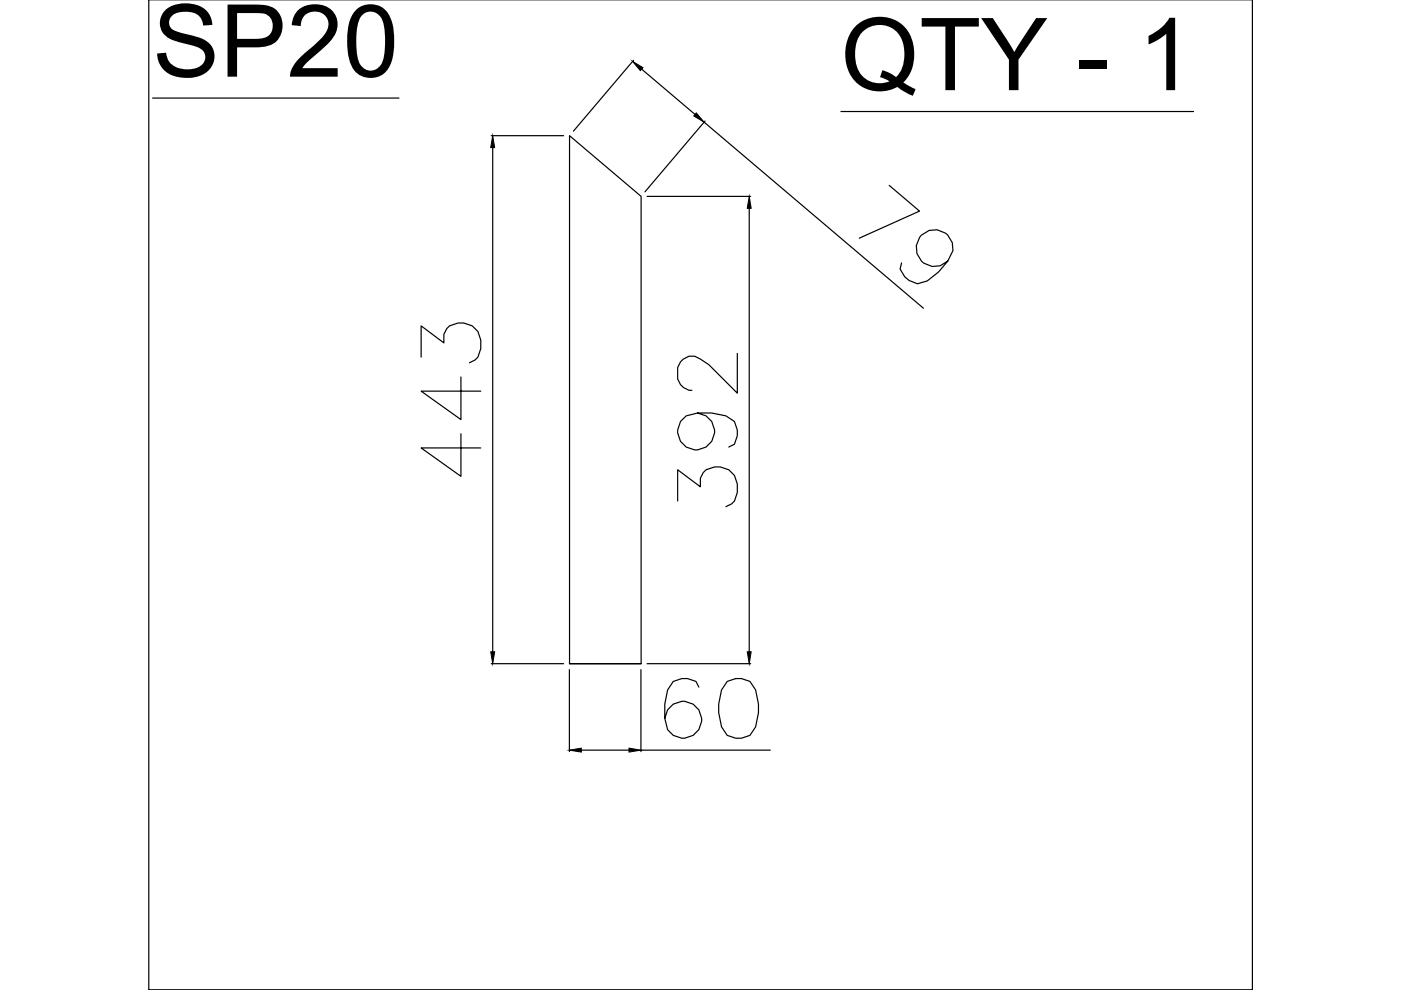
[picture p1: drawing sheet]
<svg xmlns="http://www.w3.org/2000/svg" width="297mm" height="210mm" viewBox="0 0 297 210" stroke-linecap="round" stroke-linejoin="round" font-family="sans-serif">
<defs><g id="words">
<g font-size="21.4">
<text x="32.3" y="16.3">SP20</text>
<text x="178.3" y="19.1">QTY - 1</text>
</g>
</g></defs>
<!-- layer: 0 -->
<g fill="none" stroke="#000" stroke-width=".25">
<path d="M31.5 -.1v210h234.1v-210v210h-234.1M134.3 12.8l-12.7 15M136 14.7l11.4 9.6M32.3 20.8h52.3M104.1 28.8h15.4M104.5 31.3v106.9M120.8 28.8l15.1 12.8v99.1h-15.1zM149.3 25.9l46.5 39.5M149.5 25.7l-12.8 15M178.3 23.6h74.8M188.5 39.3l6.5 5.5-12.8 5.7M137.2 41.6h22"/>
<path d="M158.9 44.2v94M200.9 55.4a3.9 3.9 0 0 1-6.2-1 3.9 3.9 0 0 1 2.8-5.7 3.9 3.9 0 0 1 4.5 4.4l-1.1 2.3-1.9 2.3-2.4 1.9-2.1 .6-1.8-.7-.9-.8-1-1.7 .4-1.3M89.3 75.7v-6.6l4.8 3.6a3.3 3.3 0 0 1 3-4.2 4.1 4.1 0 0 1 4.8 3.6v1.8l-.6 1.8-.6 .6-1.2 .6M97.7 79.9v9.1l-8.4-6.1h12.6M156.3 74.9v8.5l-6-6.1-1.8-1.2a3 3 0 0 0-4.8 1.8v2.4a3.1 3.1 0 0 0 3 2.5M97.7 92v9l-8.4-6h12.6M147.9 87.6a3.9 3.9 0 0 1 3.3 5.4 3.9 3.9 0 0 1-6.1 1.5 3.9 3.9 0 0 1 .4-6.3l2.4-.6h3l3 .6 1.8 1.2 .6 1.8v1.2l-.6 1.8-1.2 .6M143.7 106.2v-6.6l4.8 3.6a3.3 3.3 0 0 1 3-4.2 4.1 4.1 0 0 1 4.8 3.6v1.8l-.6 1.8-.6 .6-1.2 .6M104.1 140.7h15.4M120.7 140.7h15.2M120.7 142v17.4M123.2 159h10.2"/>
<path d="M135.9 142v17.4M135.9 159h27.4M137.2 140.7h22M148.2 145.7l-.6-1.2-1.8-.6h-1.2l-1.9 .6-1.2 1.8-.6 3v3l.6 2.4a3.9 3.9 0 0 0 6.4 .4 3.9 3.9 0 0 0-1.6-6.1 3.9 3.9 0 0 0-5.4 3.3M154.2 144.5l1.8-.6h1.2l1.8 .6 1.2 1.8 .6 3v1.8l-.6 3-1.2 1.8-1.8 .6h-1.2l-1.8-.6-1.2-1.8-.6-3v-1.8l.6-3zM265.6 209.9h.1"/>
</g>
<path d="M134.1 13l2.2 1.3-.5 .7zM104.5 28.8l.4 2.5h-.9zM147.6 23.9l1.7 2-2.2-1.3zM158.9 41.6l.4 2.6h-.9zM104 138.2h.9l-.4 2.5zM158.4 138.2h.9l-.4 2.5zM120.7 159l2.5-.4v.9zM133.4 158.6l2.5 .4-2.5 .5z" fill="#000" stroke="#000" stroke-width=".21"/>
<use href="#words"/>
</svg>
